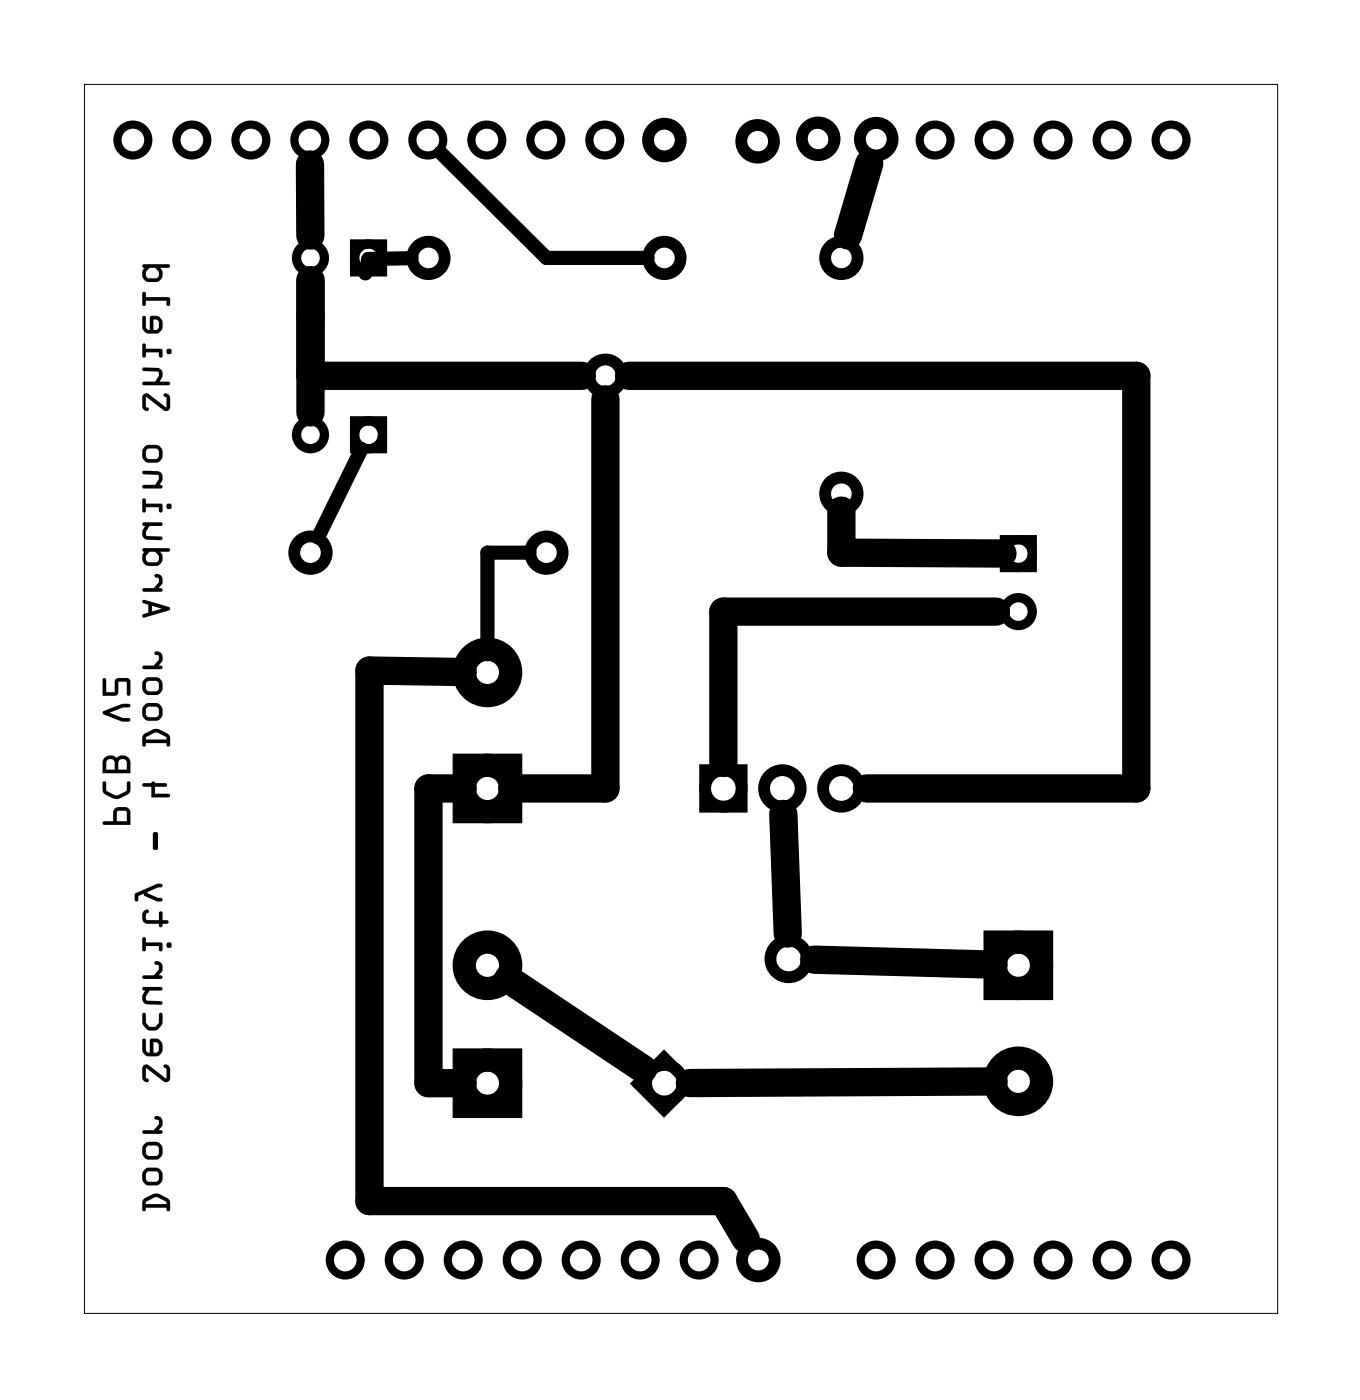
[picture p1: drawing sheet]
<svg xmlns="http://www.w3.org/2000/svg" width="59mm" height="60mm" viewBox="0 0 59 60" stroke-linecap="round" stroke-linejoin="round" font-family="sans-serif">
<path d="M3.6 3.6h51.4v53h-51.4z" fill="none" stroke="#000" stroke-width=".04"/>
<g fill="none" stroke="#000" stroke-width=".4">
<path d="M15.3 18.1h1.2v1.2h-1.2zM15.3 10.5h1.2v1.2h-1.2zM43.2 23.3h1.2v1.2h-1.2z"/>
<circle cx="13.4" cy="18.7" r=".6"/>
<circle cx="13.4" cy="11.1" r=".6"/>
<circle cx="15.9" cy="18.7" r=".6"/>
<circle cx="15.9" cy="11.1" r=".6"/>
<circle cx="43.8" cy="26.4" r=".6"/>
<circle cx="43.8" cy="23.9" r=".6"/>
</g>
<g fill="none" stroke="#000" stroke-width=".51">
<path d="M30.4 33.2h1.5v1.6h-1.5zM28.6 45.6l1.1 1.1-1.1 1.1-1.1-1.1z"/>
<circle cx="18.4" cy="11.1" r=".7"/>
<circle cx="26.1" cy="16.2" r=".7"/>
<circle cx="28.6" cy="11.1" r=".7"/>
<circle cx="28.6" cy="6" r=".7"/>
<circle cx="32.6" cy="6.1" r=".7"/>
<circle cx="35.2" cy="6" r=".7"/>
<circle cx="36.2" cy="11.1" r=".7"/>
<circle cx="37.7" cy="6" r=".7"/>
<circle cx="13.4" cy="23.8" r=".7"/>
<circle cx="23.5" cy="23.8" r=".7"/>
<circle cx="31.1" cy="34" r=".79"/>
<circle cx="33.7" cy="34" r=".79"/>
<circle cx="36.2" cy="34" r=".79"/>
<circle cx="36.2" cy="21.3" r=".7"/>
<circle cx="28.6" cy="46.7" r=".79"/>
<circle cx="32.7" cy="54.3" r=".7"/>
<circle cx="34" cy="41.3" r=".79"/>
</g>
<g fill="#000">
<path d="M4.9 34.8v.6h-.4l-.1 .1h1.2l-.1-.7h-.1zM5.1 35h.3l.1 .4h-.5zM4.4 33.7a.55 .55 0 0 0 .6 .7l.6-.2v-.5h-.1v.4l-.5 .2-.4-.2v-.4zM4.5 32.6l-.1 .3v.4h1.2v-.6l-.2-.1h-.2a.3 .3 0 0 1-.4 0zM4.6 32.8h.3v.4h-.3zM5.1 32.8h.3l.1 .4h-.4zM4.4 30.7l.1 .1 .8 .3 .3-.1v-.1h-.3l-.6-.2 .6-.2h.3v-.2h-.3zM4.4 29.2v.8l.6-.1 .1-.5h.4v.5h.1v-.5l-.1-.2-.5 .1-.1 .5h-.3v-.5z"/>
<path d="M4.9 34.8v.6h-.4l-.1 .1h1.2l-.1-.7h-.4zM4.9 34.8h.5h.1l.1 .7h-1.2l.1-.1h.4zM5.1 35h.3l.1 .4h-.5zM5.1 35l-.1 .4h.5l-.1-.4zM4.4 33.7a.55 .55 0 0 0 .6 .7l.6-.2v-.5h-.1v.4l-.5 .2-.4-.2v-.4zM4.4 33.7h.2v.4l.4 .2 .4-.2 .1-.4h.1v.4l-.4 .3h-.3l-.4-.2zM4.5 32.6l-.1 .3v.4h1.2v-.4a.35 .35 0 0 0-.2-.3 .35 .35 0 0 0-.4 .1l-.2-.1zM4.5 32.6h.2l.3 .1 .4-.1 .2 .1v.6h-1.2v-.4zM4.6 32.8h.3v.4h-.3zM4.6 32.8v.4h.3v-.4zM5.1 32.8h.3l.1 .4h-.4zM5.1 32.8v.4h.4l-.1-.4zM4.4 30.7l.1 .1 .8 .3 .3-.1v-.1h-.3l-.6-.2 .6-.2h.3v-.2h-.3zM4.4 30.7l.9-.4h.3v.2h-.3l-.6 .2 .6 .2h.3v.1l-.3 .1-.8-.3zM4.4 29.2v.8l.6-.1 .1-.5h.4v.5h.1v-.5l-.1-.2-.5 .1-.1 .5h-.3v-.5zM4.4 29.2l.2 .1v.5h.3l.1-.5 .5-.1 .1 .2v.5h-.1v-.5h-.4l-.1 .5-.6 .1z"/>
<path d="M6.2 51.7l-.1 .4 .1 .1 .1-.2h.9l.1 .2v-.5a.7 .7 0 0 0-1-.1zM6.3 51.8l.4-.2 .4 .2 .1 .1h-.9zM6.1 50.7a.45 .45 0 0 0 .9 0 .45 .45 0 0 0-.9 0zM6.3 50.5h.5v.1v.3h-.1h-.3l-.1-.1zM6.1 49.6a.45 .45 0 0 0 .9 0 .45 .45 0 0 0-.9 0zM6.3 49.4h.5v.1v.2l-.1 .1h-.3l-.1-.1zM6.7 48.1v.1l.1 .1v.1l-.2 .3h-.4l-.1 .1h.9v-.1h-.2l.2-.2a.29 .29 0 0 0 0-.3 .29 .29 0 0 0-.3-.1zM6.2 45.9l-.1 .5 .2 .2h.1l-.1-.2v-.4l.8 .6 .2-.1v-.4l-.1-.2h-.2l.2 .2v.4l-.8-.6zM6.1 44.8v.5l.2 .2h.5l.1-.1 .1-.4-.2-.2h-.3v.6l-.2-.1v-.5zM6.6 44.9l.2 .1v.3v.1h-.2zM6.1 43.7v.3a.44 .44 0 0 0 .5 .4 .44 .44 0 0 0 .4-.4v-.3l-.1-.1-.1 .5-.1 .1h-.3l-.1-.1v-.4zM6.1 42.6v.1h.2a.33 .33 0 0 0-.2 .3 .33 .33 0 0 0 .2 .3h.7v-.2h-.7v-.2l.1-.2h.6v-.1zM6.7 41.4v.1l.1 .1v.2l-.2 .2h-.4l-.1 .2h.9v-.2h-.2l.2-.2a.29 .29 0 0 0 0-.3 .29 .29 0 0 0-.3-.1zM6.1 40.4l.1 .6 .1-.1v-.1h.5l.1 .2 .1-.1v-.3h-.7v-.2zM7.2 40.7a.12 .12 0 0 0 .2 0 .12 .12 0 0 0-.2 0zM6.2 39.3l-.1 .3 .2 .2h.5l.1 .2 .1-.2h.3l-.1-.1-.2-.1v-.3h-.2v.3h-.4l-.1-.2 .1-.2h-.1zM5.8 38.5v.3h.1l.1-.2 .2-.1v.1l.6 .2h.2v-.1l-.7-.3 .7-.2v-.1h-.2zM6.6 35.9v.6l.1 .1 .1-.1v-.6zM6.1 33.8l.1 .1h.3v.5l.8-.1-.1-.1h-.5v-.3h.4v-.1l-.4-.1h-.1zM6.2 31.6l-.1 .5 .1 .1 .1-.2h.9l.1 .2v-.5a.7 .7 0 0 0-1-.1zM6.3 31.8l.4-.2 .4 .1 .1 .2h-.9zM6.1 30.7a.45 .45 0 0 0 .9 0 .45 .45 0 0 0-.9 0zM6.3 30.5h.5v.1v.2l-.1 .1h-.3l-.1-.1zM6.1 29.5a.45 .45 0 0 0 .9 0 .45 .45 0 0 0-.9 0zM6.3 29.4l.5-.1v.2v.2l-.1 .1h-.3l-.1-.1zM6.7 28.1v.1l.1 .1v.1l-.2 .3h-.4l-.1 .1h.9v-.1h-.2l.2-.2a.29 .29 0 0 0 0-.3 .29 .29 0 0 0-.3-.1zM6.1 25.9l.1 .1 .2 .1v.3l-.2 .1v.1l1.1-.3v-.1zM6.5 26.1l.5 .1-.5 .2zM6.7 24.8v.1h.1v.2l-.2 .2h-.4l-.1 .2h.9v-.1l-.2-.1 .2-.1a.29 .29 0 0 0 0-.3 .29 .29 0 0 0-.3-.2zM6.1 23.6l.1 .2-.1 .4 .3 .2h.4l.2-.3-.1-.3h.3l.1-.1-.1-.1zM6.4 23.8h.3l.1 .2v.2h-.5v-.2zM6.1 22.5v.1l.2 .1a.33 .33 0 0 0-.2 .3 .33 .33 0 0 0 .2 .3h.7v-.2h-.7v-.2l.1-.2h.6v-.1zM6.1 21.5l.1 .6 .1-.1v-.1h.5l.1 .2 .1-.1v-.3h-.7v-.2zM7.2 21.8a.12 .12 0 0 0 .2 0 .12 .12 0 0 0-.2 0zM6.1 20.3l.1 .1 .6 .1-.1 .4h-.5l-.1 .1h.9v-.1h-.1a.33 .33 0 0 0 .1-.3 .33 .33 0 0 0-.2-.3zM6.1 19.5a.45 .45 0 0 0 .9 0 .45 .45 0 0 0-.9 0zM6.3 19.4l.5-.1v.2v.2l-.1 .1h-.3l-.1-.1zM6.2 17l-.1 .5 .2 .2 .1-.1-.1-.1v-.4l.8 .6 .2-.1v-.4l-.1-.2h-.2l.2 .1v.5l-.8-.6zM6.1 15.9l.1 .1h.6v.1l-.1 .3-.5 .1-.1 .1h1.2v-.1l-.4-.1a.33 .33 0 0 0 .1-.3 .33 .33 0 0 0-.2-.2zM6.1 14.8l.1 .6h.1v-.2h.5l.1 .2h.1v-.4h-.7v-.2zM7.2 15.1a.12 .12 0 0 0 .2 0 .12 .12 0 0 0-.2 0zM6.1 13.6v.5l.2 .3h.5l.1-.2 .1-.3-.2-.3-.3 .1v.5l-.2-.1v-.4zM6.6 13.8l.2 .1v.2v.1h-.2zM6.1 12.6l.1 .6 .1-.1v-.1h.9v.2l.1-.1v-.3h-1v-.2zM6.1 11.4l.1 .1-.1 .4 .3 .3 .4-.1 .2-.2-.1-.4h.3h.1l-.1-.1zM6.4 11.6h.3l.1 .1v.3h-.5v-.3z"/>
<path d="M6.2 51.7l-.1 .1 .1 .4 .1-.2h.9v.2l.1-.1v-.4l-.4-.2-.3-.1zM6.2 51.7l.4-.3 .3 .1 .4 .2v.4l-.1 .1v-.2h-.9l-.1 .2-.1-.4zM6.3 51.8l.4-.2 .4 .2 .1 .1h-.9zM6.3 51.8v.1h.9l-.1-.1-.4-.2zM6.1 50.7a.45 .45 0 0 0 .9 0 .45 .45 0 0 0-.9 0zM6.1 50.7a.45 .45 0 0 1 .9 0 .45 .45 0 0 1-.9 0zM6.3 50.5h.5v.1v.3h-.1h-.3l-.1-.1zM6.3 50.5v.3l.1 .1h.3h.1v-.3v-.1zM6.1 49.6a.45 .45 0 0 0 .9 0 .45 .45 0 0 0-.9 0zM6.1 49.6a.45 .45 0 0 1 .9 0 .45 .45 0 0 1-.9 0zM6.3 49.4h.5v.1v.2l-.1 .1h-.3l-.1-.1zM6.3 49.4v.3l.1 .1h.3l.1-.1v-.2v-.1zM6.7 48.1v.1l.1 .1v.1l-.2 .3h-.4l-.1 .1h.8l.1-.1h-.2l.2-.2a.31 .31 0 0 0-.3-.4zM6.7 48.1a.28 .28 0 0 1 .3 .1 .28 .28 0 0 1 0 .3l-.2 .2h.2v.2l-.9-.1 .1-.1h.4l.2-.3v-.1l-.1-.1zM6.2 45.9l-.1 .5 .2 .2h.1l-.1-.2v-.4l.7 .6h.2l.1-.1v-.4l-.1-.2h-.2l.2 .2v.4l-.8-.6zM6.2 45.9h.2l.7 .6 .1-.4-.2-.2h.2l.1 .2v.4l-.2 .1-.8-.6v.4l.1 .2h-.1l-.2-.2zM6.1 44.8v.5l.2 .2h.5l.1-.1 .1-.4-.2-.2h-.3v.6l-.2-.1v-.5zM6.1 44.8h.2v.5l.2 .1v-.6h.3l.2 .2-.1 .4-.1 .1h-.5l-.2-.2zM6.6 44.9l.2 .1v.3v.1h-.2zM6.6 44.9v.5h.2v-.1v-.3zM6.1 43.7v.4l.3 .3h.4l.2-.2-.1-.6-.1 .1v.4l-.1 .2-.3-.1-.1-.1v-.4zM6.1 43.7h.2v.4l.2 .1h.2l.1-.1v-.4h.2l-.1 .5a.43 .43 0 0 1-.7 0zM6.1 42.6v.1h.2l-.1 .1a.3 .3 0 0 0 .1 .5h.7v-.2h-.7v-.2l.1-.2h.5l.1-.1zM6.1 42.6h.9v.1h-.6l-.1 .2v.2h.7v.2h-.7a.33 .33 0 0 1-.2-.3 .33 .33 0 0 1 .2-.3h-.2zM6.7 41.4v.1l.1 .1v.2l-.2 .2h-.4l-.1 .2h.8l.1-.1-.2-.1 .2-.2a.31 .31 0 0 0-.3-.4zM6.7 41.4a.28 .28 0 0 1 .3 .1 .28 .28 0 0 1 0 .3l-.2 .2h.2v.2h-.9l.1-.2h.4l.2-.2v-.2l-.1-.1zM6.1 40.4l.1 .6 .1-.1v-.1h.5l.1 .2 .1-.1-.1-.3h-.6v-.2zM6.1 40.4h.2v.2h.7v.3l-.1 .1-.1-.2h-.5v.1l-.1 .1zM7.2 40.7a.12 .12 0 0 0 .2 0 .12 .12 0 0 0-.2 0zM7.2 40.7a.12 .12 0 0 1 .2 0 .12 .12 0 0 1-.2 0zM6.2 39.3l-.1 .3 .2 .2h.5l.1 .2 .1-.2h.3l-.1-.1h-.2l-.1-.4h-.1v.4h-.4l-.1-.3 .1-.2h-.1zM6.2 39.3l.1-.1h.1l-.1 .2 .1 .2h.4v-.3h.2v.3l.2 .1 .1 .1h-.3l-.1 .2-.1-.2h-.5l-.2-.2zM5.8 38.5v.3h.1l.1-.2 .2-.1v.1l.6 .2h.1v-.1l-.6-.3 .6-.2 .1-.1h-.2zM5.8 38.5l1-.4h.2v.1l-.7 .2 .7 .3v.1h-.2l-.6-.2v-.1l-.2 .1-.1 .2h-.1zM6.6 35.9v.6l.1 .1 .1-.1v-.6zM6.6 35.9h.2v.6l-.1 .1-.1-.1zM6.1 33.8l.1 .1h.3v.5l.8-.1-.1-.1h-.5v-.3h.4v-.1l-.4-.1h-.1zM6.1 33.8l.5-.1h.1l.4 .1v.1h-.4v.3h.5l.1 .1-.8 .1v-.5h-.3zM6.2 31.6l-.1 .2 .1 .4 .1-.2h.9v.1h.1v-.4l-.4-.3h-.3zM6.2 31.6l.4-.2h.3l.4 .3v.4h-.1v-.1h-.9l-.1 .2-.1-.4zM6.3 31.8l.4-.2 .4 .1 .1 .2h-.9zM6.3 31.8v.1h.9l-.1-.2-.4-.1zM6.1 30.7a.45 .45 0 0 0 .9 0 .45 .45 0 0 0-.9 0zM6.1 30.7a.45 .45 0 0 1 .9 0 .45 .45 0 0 1-.9 0zM6.3 30.5h.5v.1v.2l-.1 .1h-.3l-.1-.1zM6.3 30.5v.3l.1 .1h.3l.1-.1v-.2v-.1zM6.1 29.5a.45 .45 0 0 0 .9 0 .45 .45 0 0 0-.9 0zM6.1 29.5a.45 .45 0 0 1 .9 0 .45 .45 0 0 1-.9 0zM6.3 29.4l.5-.1v.2v.2l-.1 .1h-.3l-.1-.1zM6.3 29.4v.3l.1 .1h.3l.1-.1v-.2v-.2zM6.7 28.1v.1l.1 .1v.1l-.2 .3h-.4l-.1 .1h.8l.1-.1h-.2l.2-.2a.31 .31 0 0 0-.3-.4zM6.7 28.1a.28 .28 0 0 1 .3 .1 .28 .28 0 0 1 0 .3l-.2 .2h.2v.1h-.9l.1-.1h.4l.2-.3v-.1l-.1-.1zM6.1 25.9l.1 .1 .2 .1v.3l-.2 .1v.1l1.1-.3v-.1zM6.1 25.9l1.2 .3v.1l-1.1 .3v-.1l.2-.1v-.3l-.2-.1zM6.5 26.1l.5 .1-.5 .2zM6.5 26.1v.3l.5-.2zM6.7 24.8v.1h.1v.2l-.2 .2h-.4l-.1 .2h.8l.1-.1-.2-.1 .2-.1a.31 .31 0 0 0-.3-.5zM6.7 24.8v-.1a.28 .28 0 0 1 .3 .2 .28 .28 0 0 1 0 .3l-.2 .1 .2 .1v.1h-.9l.1-.2h.4l.2-.2v-.2h-.1zM6.1 23.6l.1 .2-.1 .1v.3l.3 .2h.4l.2-.3-.1-.3h.3l.1-.1-.1-.1zM6.1 23.6h1.1l.1 .1-.1 .1h-.3l.1 .3-.2 .3h-.4l-.3-.2v-.3l.1-.1zM6.4 23.8h.3l.1 .2v.2h-.5v-.2zM6.4 23.8l-.1 .2v.2h.5v-.2l-.1-.2zM6.1 22.5v.1l.2 .1-.1 .1a.3 .3 0 0 0 .1 .5h.7v-.2h-.7v-.2l.1-.2h.5l.1-.1zM6.1 22.5l.9 .1v.1h-.6l-.1 .2v.2h.7v.2h-.7a.33 .33 0 0 1-.2-.3 .33 .33 0 0 1 .2-.3l-.2-.1zM6.1 21.5l.1 .6 .1-.1v-.1h.5l.1 .2 .1-.1-.1-.3h-.6v-.2zM6.1 21.5h.2v.2h.7v.3l-.1 .1-.1-.2h-.5v.1l-.1 .1zM7.2 21.8a.12 .12 0 0 0 .2 0 .12 .12 0 0 0-.2 0zM7.2 21.8a.12 .12 0 0 1 .2 0 .12 .12 0 0 1-.2 0zM6.1 20.3l.1 .1 .6 .1-.1 .4h-.5v.1h.7l.1-.1h-.1l.1-.2a.3 .3 0 0 0-.2-.4zM6.1 20.3h.7a.33 .33 0 0 1 .2 .3 .33 .33 0 0 1-.1 .3h.1v.1h-.9l.1-.1h.5l.1-.3v-.1l-.6-.1zM6.1 19.5a.45 .45 0 0 0 .9 0 .45 .45 0 0 0-.9 0zM6.1 19.5a.45 .45 0 0 1 .9 0 .45 .45 0 0 1-.9 0zM6.3 19.4l.5-.1v.2v.2l-.1 .1h-.3l-.1-.1zM6.3 19.4v.3l.1 .1h.3l.1-.1v-.2v-.2zM6.2 17l-.1 .5 .2 .2 .1-.1-.1-.1v-.4l.7 .6h.2l.1-.1v-.4l-.1-.2h-.2l.2 .1v.5l-.8-.6zM6.2 17h.2l.7 .6 .1-.4-.2-.2h.2l.1 .2v.4l-.2 .1-.8-.6v.4l.1 .1-.1 .1-.2-.2zM6.1 15.9l.1 .1h.6v.1l-.1 .3-.5 .1v.1h1.1v-.1l-.4-.1 .1-.1a.3 .3 0 0 0-.2-.4zM6.1 15.9h.7a.33 .33 0 0 1 .2 .2 .33 .33 0 0 1-.1 .3h.4v.2h-1.2l.1-.2h.5l.1-.2v-.2h-.6zM6.1 14.8l.1 .6h.1v-.2h.5l.1 .2h.1l-.1-.4h-.6v-.2zM6.1 14.8h.2v.2h.7v.4h-.1l-.1-.2h-.5v.2h-.1zM7.2 15.1a.12 .12 0 0 0 .2 0 .12 .12 0 0 0-.2 0zM7.2 15.1a.12 .12 0 0 1 .2 0 .12 .12 0 0 1-.2 0zM6.1 13.6v.5l.2 .3h.5l.1-.2 .1-.3-.2-.3-.3 .1v.5l-.2-.1v-.4zM6.1 13.6l.2 .1v.4l.2 .1v-.5l.3-.1 .2 .3-.1 .3-.1 .2h-.5l-.2-.3zM6.6 13.8l.2 .1v.2v.1h-.2zM6.6 13.8v.4h.2v-.1v-.2zM6.1 12.6l.1 .6 .1-.1v-.1h.9v.2l.1-.1v-.3h-1v-.2zM6.1 12.6h.2v.2h1v.3l-.1 .1v-.2h-.9v.1l-.1 .1zM6.1 11.4l.1 .1-.1 .2v.2l.3 .2h.4l.2-.2-.1-.4h.3h.1l-.1-.1zM6.1 11.4h1.1l.1 .1h-.1h-.3l.1 .4-.2 .2-.4 .1-.3-.3v-.2l.1-.2zM6.4 11.6h.3l.1 .1v.3h-.5v-.3zM6.4 11.6l-.1 .1v.3h.5v-.3l-.1-.1z"/>
</g>
<g fill="none" stroke="#000" stroke-width="1" stroke-linecap="butt">
<path d="M20 33h2v2h-2zM20 45.7h2v2h-2zM42.8 40.6h2v2h-2z"/>
<circle cx="21" cy="34" r="1"/>
<circle cx="21" cy="29" r="1"/>
<circle cx="21" cy="46.7" r="1"/>
<circle cx="21" cy="41.6" r="1"/>
<circle cx="43.8" cy="46.6" r="1"/>
<circle cx="43.8" cy="41.6" r="1"/>
</g>
<g fill="none" stroke="#000" stroke-width=".35">
<circle cx="5.7" cy="6" r=".66"/>
<circle cx="8.3" cy="6" r=".66"/>
<circle cx="10.8" cy="6" r=".66"/>
<circle cx="13.3" cy="6" r=".66"/>
<circle cx="15.9" cy="6" r=".66"/>
<circle cx="18.4" cy="6" r=".66"/>
<circle cx="21" cy="6" r=".66"/>
<circle cx="23.5" cy="6" r=".66"/>
<circle cx="26" cy="6" r=".66"/>
<circle cx="28.6" cy="6" r=".66"/>
<circle cx="32.6" cy="6" r=".66"/>
<circle cx="35.2" cy="6" r=".66"/>
<circle cx="37.7" cy="6" r=".66"/>
<circle cx="40.3" cy="6" r=".66"/>
<circle cx="42.8" cy="6" r=".66"/>
<circle cx="45.3" cy="6" r=".66"/>
<circle cx="47.9" cy="6" r=".66"/>
<circle cx="50.4" cy="6" r=".66"/>
<circle cx="14.9" cy="54.3" r=".66"/>
<circle cx="17.4" cy="54.3" r=".66"/>
<circle cx="19.9" cy="54.3" r=".66"/>
<circle cx="22.5" cy="54.3" r=".66"/>
<circle cx="25" cy="54.3" r=".66"/>
<circle cx="27.6" cy="54.3" r=".66"/>
<circle cx="30.1" cy="54.3" r=".66"/>
<circle cx="32.6" cy="54.3" r=".66"/>
<circle cx="37.7" cy="54.3" r=".66"/>
<circle cx="40.3" cy="54.3" r=".66"/>
<circle cx="42.8" cy="54.3" r=".66"/>
<circle cx="45.3" cy="54.3" r=".66"/>
<circle cx="47.9" cy="54.3" r=".66"/>
<circle cx="50.4" cy="54.3" r=".66"/>
</g>
<path d="M15.6 19.3l-1.9 3.9M17.7 11.1l-1.8 .1-.2 .6M19 6.6l4.5 4.5h4.4M22.8 23.8h-1.8v4.4" fill="none" stroke="#000" stroke-width=".61"/>
<g fill="none" stroke="#000" stroke-width="1.2">
<path d="M13.3 7.1l.1 3M13.4 12.1v5.7M13.4 16.2h11.7M26.1 17.2v16.8h-4M27.1 16.2h21.8v17.8h-11.6M37.4 7l-.9 3.1M19.9 34h-1.5v12.7h1.5M19.9 29l-4-.1v22.9h15.2l1 1.6M33.7 35.1l.2 5.1M36.2 22v1.8l7 .1M42.9 26.4h-11.8v6.5M21.9 42.2l5.8 3.9"/>
<path d="M35.1 41.4l7.7 .2M42.8 46.6l-13.1 .1"/>
</g>
</svg>
